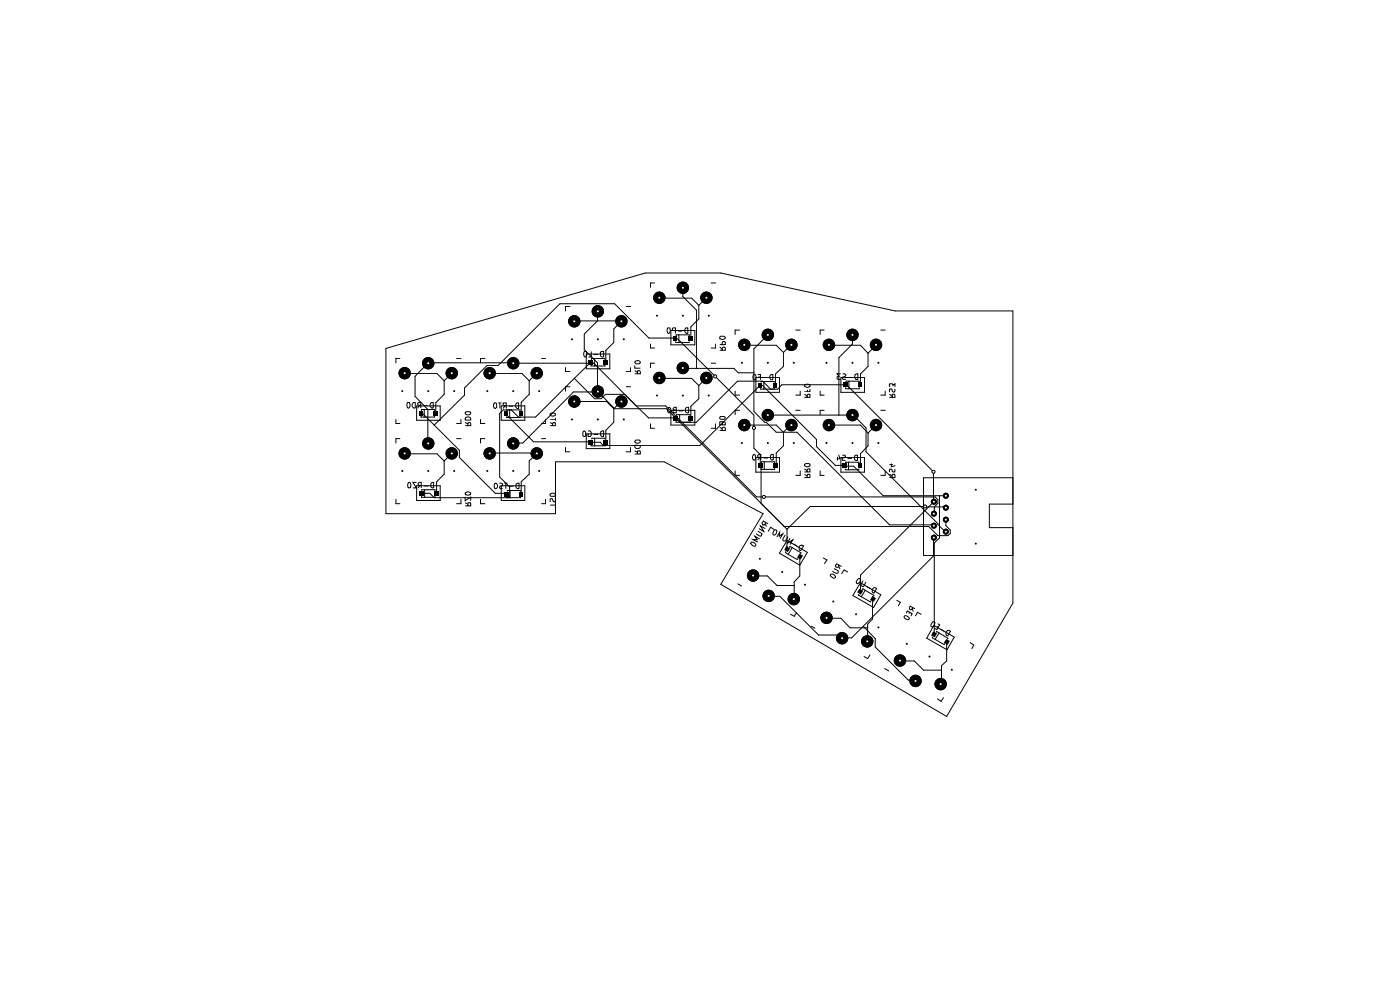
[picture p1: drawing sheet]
<svg xmlns="http://www.w3.org/2000/svg" width="297mm" height="210mm" viewBox="0 0 297 210" stroke-linecap="round" stroke-linejoin="round" font-family="sans-serif">
<g fill="none" stroke="#000" stroke-width=".21">
<path d="M81.9 73.9l55-16h16l37 8.1h25v61.9l-14.1 24.1-47.9-28.1 9-14.9-21-11h-23v11h-36zM84.8 76h-.8v1M85.8 79.2h6.9l1.5 1.6M95.8 79.2l-1.6 1.6M96.9 76h.9M102.9 76h-1v1M103.9 79.2h6.8l1.6 1.6M108.9 77h.1M108.9 77h-18.1l-2.7 2.8v4.3l2.7 2.8v7.2M108.9 77h17.1l9 9.1h6.2l19.3 19.3h37.9l.6 .6v.8l-.8 .7-.1 1.5M113.9 79.2l-1.6 1.6M114.9 76h.8"/>
<path d="M120 78v.8h.9M120.9 65h-.9v1M121.8 68.2h10l-1.6 1.6v2.8l-1.7 1.7v2.6M123.9 74.6l.1-.1a.59 .59 0 0 1 .5 .4 .59 .59 0 0 1-.1 .7l-.2 .1-.3-.1zM124.4 75.1h5v3.1h-5zM125.3 76.9l-3.5 3.4M125.4 77.5v.1h3v-.1M125.4 74.5v1.2h-.6M125.5 76.3v-.3h2.9v.3M125.9 75.2h1M126.2 76v1.6M126.8 66l-.1 2.1-2.8 2.8v3.3l2.8 2.8 .1 6.1"/>
<path d="M127.5 74.5h.6v1.2h-.4l-.3-.3v-.6zM132.8 65h1M133.8 78v.8h-1M134.7 79.3h1.1v-.6h-.5v.6M134.7 77.5v.6h1.1M134.7 78.6l.6 .4M134.7 76.7l.2-.1a.65 .65 0 0 1 .9 .2l-.2 .4h-.7l-.2-.3zM138 73v.8h.9M138.9 60h-.9v1M138.9 77h-.9v1M139.9 63.2h6.8l1.5 1.6M141.6 69.6h.1a.59 .59 0 0 1 .5 .3 .59 .59 0 0 1-.1 .7l-.2 .1-.3-.1z"/>
<path d="M142.3 70.1h5.1v3h-5.1zM143.3 70.1h-.6l-.1-.4 .2-.1h.5v1.1M143.3 72.5v.1h2.9v-.1M143.4 71.2v-.2h2.8v.2M143.9 70.2h.8M144 71v1.6M144.9 61v1.9l2.8 2.9v12.3M144.9 78.1h10.8l.9 1h3.3M145.5 69.6h.4v1.1a.66 .66 0 0 1-.6-.4 .66 .66 0 0 1 .2-.7zM148.2 64.8v2.8l-1.6 1.7v2.4l-.2 .2M149.9 63.2l-1.7 1.6M150.9 60h.9"/>
<path d="M150.9 77h.9M151.5 79.6h.4v.5h-.4zM151.8 73v.8h-.9M152.7 74.3h1.2l-.1-.6h-.5l-.1 .6M152.7 73.1h1.2l-.1-.6h-.5l-.1 .6M152.7 71.5l.2-.2h.7l.3 .3a.71 .71 0 0 1-1.2 .2zM152.7 73.6l.5 .4M156.9 70h-.9v.9M157.9 73.1l6.8 .1 1.5 1.6M159.8 79.5h.1a.6 .6 0 0 1 .6 .4 .6 .6 0 0 1-.3 .7l-.4-.1zM160.7 79.5h.6v1.1M160.9 80h.4"/>
<path d="M162.9 71l-3 3v13.3l2.3 2.3h.4l2.1 2.1h4.4l19.6 19.6h9.3l.1 .2M163.5 79.5h.5v1.1h-.5l-.1-.3-.1-.3zM166.2 74.8v2.9l-1.7 1.6-.1 2.4M167.9 73.1l-1.7 1.7M168.8 70h1M174.8 70h-.8v.9M175.8 73.1l6.7 .1 1.6 1.7M178.3 79.3h-.7l.4 .5-.4 .2v.3l.2 .2 .5-.1M178.8 79.4l.4-.1 .2 .2v.3l-.6 .2v.4l.6 .1M180.8 71v2l-2.8 2.9v12.2M181.4 79.5l.6-.2v1.2h-.4l-.2-.2zM184.1 74.9v2.8l-1.6 1.6v2.3"/>
<path d="M185.8 73.1l-1.7 1.8M186.9 70h.9M84 89v.8h.8M84.8 93h-.8v1M85.8 96.2l6.9 .1 1.5 1.5M86.4 85.5l.1-.1a.59 .59 0 0 1 .5 .3 .59 .59 0 0 1-.1 .7l-.2 .2-.3-.2zM87.7 85.4h.4v1.2a.66 .66 0 0 1-.7-.5 .66 .66 0 0 1 .3-.7zM88.4 86.1h5v3.1h-5zM89 86l-.4 .6M89.2 87.7h.5l2.4 2.5M89.3 86l-.6-.1-.1-.3 .2-.2h.5v1.2M89.3 88.3v.2h2.9v-.2"/>
<path d="M89.4 87.1v-.2h2.8v.2M90 86.9v1.6M91.5 85.4h.4v1.2a.66 .66 0 0 1-.7-.5 .66 .66 0 0 1 .3-.7zM92.1 90.2l6.4-6.4v-1.5l4.8-4.7h2.4l13.1-13.2h11.6l7.3 7.3h5.5l.1 .2h.5l16.1 16.2v7l1.4 1.3v2.3l.2 .2v7.9l5.5 5.5M92.1 90.2l5.3 5.3v1.5l7.7 7.6h2.3v.2M94.2 80.8v2.8l-1.7 1.8-.1 2.3M94.2 97.8v2.8l-1.6 1.6v2.3l-.1 .1M95.8 96.2l-1.6 1.6M96.9 93h.9M97.8 89v.8h-.9M98.7 90.3h1.2l-.1-.6h-.5v.6M98.7 89.6l.6 .4"/>
<path d="M98.8 87.4l.8-.1 .3 .4a.64 .64 0 0 1-.7 .3 .64 .64 0 0 1-.5-.4zM98.8 88.5h.9l.2 .6h-1.2zM101.9 89v.8h1M102.9 93h-1v1M103.9 96.2h10l-1.6 1.6v2.8l-1.7 1.6v2.6M104.9 85.5h.3l.2 .1v.8l-.3 .3a.71 .71 0 0 1-.2-1.2zM105.7 85.5h.7M106 85.5v1.2M106.3 86.1h5v3.1h-5zM107.1 86.1l-.4 .6M107.4 87.8l5.8 5.9 14.1 .1 .6 .7h20.6l12.8-12.8 .5 .1 11.4 11.4v1.5l4 4 3.9 .2 6.3 6.3h13.3M107.4 86.1l-.6-.1v-.5h.6v1.2"/>
<path d="M107.4 88.4v.2h2.9v-.2M107.5 86.9v.3M108 86.1h.8M108.1 86.9v1.7M109.6 85.5h.4v1.2a.66 .66 0 0 1-.6-.5 .66 .66 0 0 1 .2-.7zM110.3 87.2v-.3h-3.5l-.8 .8v13.5l2.1 2.1v2.1l-.2 .2M112.3 80.8v2.8l-1.7 1.7-.1 2.5M114.9 93h.8M115.7 89v.8h-.8M116.7 90.3h1.1v-.6h-.5l-.1 .6M116.7 87.8l.1-.1a.59 .59 0 0 1 .6-.2 .59 .59 0 0 1 .4 .6l-.4 .2-.6-.1zM116.7 89.6l.5 .4"/>
<path d="M116.7 88.9h1.1M117.8 88.6v.7M120 94.9v.9h.9M120.9 82h-.9v1M121.8 80.3l4.4 4.3h1.3l.9-1h4.1l5.1 5h5.7l.2 .2M121.8 80.3l-8.2 8.2h-3.6l-1.5-1.6M121.8 85.2h6.9l1.5 1.5M123.7 91.6l.2-.2 .3 .2v.8l-.1 .2-.4-.2zM124.4 92h5v3.2h-5zM124.8 91.5l.3-.1 .3 .3v.6l-.1 .3h-.5v-.5h.1M125.4 94.3v.3h3v-.3M125.6 93.1v-.1h2.8v.1"/>
<path d="M125.9 92.2h1M126.2 93v1.6M126.8 83.1l3.6 3.6h11l25 25h30.6l2 1.9h2.1l.5-.4v-.8l-.9-.9v-1.3M126.8 83.1h-5.1l-10.8 10.9-2 .1M127.5 91.6l.6-.2v1.2h-.5l-.1-.2zM128.5 93.7h.1M130.2 86.7v2.9l-1.7 1.7v2.4M131.8 85.2l-1.6 1.5M132.8 82h1M133.8 94.9v.9h-1M134.7 96.3h1.1v-.7l-.5 .1v.6M134.7 93.6l.2-.3h.7l.2 .3a.62 .62 0 0 1-.5 .4 .62 .62 0 0 1-.6-.4z"/>
<path d="M134.7 95.6l.6 .4M135.8 94.4a.45 .45 0 0 1-.2 .7h-.7a.45 .45 0 0 1-.2-.7h.5v.2M138 89.9v.9h.9M139.9 80.2l6.8 .1 1.5 1.5M141.8 86.5l.2-.1 .3 .3v.6l-.4 .3a.74 .74 0 0 1-.1-1.1zM142.3 87h5.1v3.2h-5.1zM143 87l-.2 .1v.4l.2 .1h.5v-1.2h-.5l-.2 .3 .1 .2 .6 .1M143.5 88.1v-.1h2.9v.1M144 87.2h.9M144.2 88v1.6M145.5 86.6l.6-.2v1.2h-.3l-.4-.3zM146.4 89.3v.3"/>
<path d="M148.2 81.8v2.8l-1.6 1.6v2.5M149.9 80.2l-1.7 1.6M151.8 89.9v.9h-.9M152.7 91.3h1.2v-.5l-.2-.2h-.3l-.2 .2v.5M152.7 88.5l.2-.2h.7l.3 .4-.3 .2h-.7zM152.7 90.6l.5 .4M153.3 89.7l-.1-.3-.5 .1v.6h1.2v-.4l-.3-.3-.2 .1-.1 .6M156 83v.8h.9M156 99.9v.9h.9M156.9 87h-.9v1M157.9 90.2h6.8l1.5 1.5M159.7 90.5h.4v.5h-.4z"/>
<path d="M159.8 96.5l.2-.1a.81 .81 0 0 1 .1 1.2h-.3l-.2-.4zM160.4 80.1h5v3.1h-5zM160.4 97h5v3.2h-5zM161.2 97.1l-.5 .5M161.4 82.4v.1h3.6l.9-.9h13.7l18.4 18.5 .1 6.3-15.6 15.6v3.5M161.4 97.1h-.4l-.3-.3 .3-.4h.4v1.2M161.5 81.1v-.2h2.8v.2M161.5 98.1v-.1h2.8v.1M161.9 80.1h.9M162 97.2h.9M162 80.9v1.6M162.1 98v1.6"/>
<path d="M162.9 88.1h18.1l2.7 2.7v5l15.3 15.3v.1l1.5 1.6h.2M163.5 82.5l-1.7-1.6h-5.3l-8.8 8.7h-4.3v-.3M163.5 96.6l.5-.2v1.2h-.4l-.2-.3zM164.3 82.4v.1M164.3 99.3v.3h-2.8M166.2 91.7v2.9l-1.5 1.5v2.6h-.2M167.9 90.2h-.2l-1.5 1.5M168.8 87h1M169.8 83v.8h-1M169.8 99.9v.9h-1M170.6 98.6l.3-.3h.8l.1 .2a.6 .6 0 0 1-.4 .6 .6 .6 0 0 1-.7-.3zM170.6 84.3h1.2v-.6h-.5l-.1 .6"/>
<path d="M170.6 81.7a.71 .71 0 0 1 1.2 .1 .65 .65 0 0 1-.6 .4 .65 .65 0 0 1-.6-.5zM170.6 99.4l.6 .5M170.6 83.6l.6 .4M171.3 82.7v.4M171.8 82.5v.6h-1.2M174 83v.8h.8M174 99.9v.9h.8M174.8 87h-.8v1M175.8 90.2h6.7l1.6 1.7M177.7 96.9v.8M177.9 96.5l.3 .8h-.7M178.4 80.1h5v3.1h-5z"/>
<path d="M178.4 97h5v3.2h-5zM178.7 96.6h.5l.2 .1-.1 .3-.6 .2v.4l.7 .1M179.3 81.6h.1M179.3 99.5v.1h2.9v-.1M179.4 82.2v.3h2.9v-.3M179.4 98.2v-.2h2.8v.2M179.5 81v-.1h2.8v.1M179.8 97.2h.9M180 80h.8M180 98v1.6M180.1 80.9v1.6M180.8 88.1h.1"/>
<path d="M181.3 96.7l.2-.1h.4v1.1h-.4l-.2-.2zM184.1 91.9v2.7l-1.6 1.7v2.4l-.1 .1M185.8 90.2h.1M185.8 90.2l-1.7 1.7M186.9 87h.9M187.8 83v.8h-.9M187.8 99.9v.9h-.9M188.7 84.3h1.2l-.1-.6h-.5v.6M188.7 98.5h.7M188.7 83.6l.6 .4M188.8 82.1v-.7h.5l.1 .3 .5-.3v.7M189.1 98.3v.7l.8-.2"/>
<path d="M189.8 99.5v.6h-.4l-.3-.6h-.3v.6M189.8 82.5l.1 .4-.3 .3-.3-.3-.2-.4h-.3v.7M197.8 99.9h.4v.4h-.4zM84 105.9v.9h.8M86.7 102.3a.62 .62 0 0 1 .5 .6 .62 .62 0 0 1-.5 .6 .78 .78 0 0 1 0-1.2zM88.3 102.3h-.7l.7 1.2h-.7M88.4 103h5v3.2h-5zM89.1 103l-.4 .5M89.3 104.6h1.9l.9 1h18.3v-.2M89.4 103h-.5l-.2-.3 .2-.4h.5v1.2M89.4 105.2v.3h2.9v-.3M89.5 104.1v-.2h2.8v.2"/>
<path d="M90 103.1h.9M90.1 103.9v1.6M91.5 102.5l.5-.2v1.2l-.6-.3zM97.8 105.9v.9h-.9M98.7 107.3h1.2l-.1-.7-.5 .1v.6M98.7 105.4v.8l1.2-.8v.8M98.7 104.6a.67 .67 0 0 1 .6-.3 .67 .67 0 0 1 .6 .5 .78 .78 0 0 1-1.2 0zM98.7 106.6l.6 .4M101.9 105.9v.9h1M104.9 102.6l.3-.1a.64 .64 0 0 1 .4 .6 .64 .64 0 0 1-.5 .6l-.2-.3zM106 102.6l.4-.1 .2 .2-.1 .3-.5 .2v.4h.6M106.3 103h5v3.2h-5z"/>
<path d="M107 102.5h.7M107.3 102.5v1.2M107.5 105.4v.2M107.6 104.2v-.1h2.8v.1M108 103.2h.9M108.2 104.1v1.5M109.5 102.7l.6-.2v1.2l-.6-.2zM115.7 105.9v.9h-.8M116.7 104.8h.1a.56 .56 0 0 1 .6-.2 .56 .56 0 0 1 .4 .5l-.2 .2h-.7l-.2-.2zM116.7 107.1h1.1M117.8 105.8v.5l-.2 .2-.2-.1-.3-.6h-.3l-.1 .7M117.8 106.8v.7"/>
<path d="M159.4 115a.76 .76 0 0 1 .9 .8h-.6l-.5-.5zM160.7 112.6l.9 .6 .1 .1-.2 .4h-.3l-.8-.5M161 112.1l1 .6-.7-1.2 1 .6M161.2 114.3l-1.1-.6 .6 .8-1-.1 1 .6M161.8 105.2h.5v.4h-.5zM162.3 111.1l.3 .6M162.4 110.9l-.1 .4h-.5l-.1-.3 .2-.5 1 .6M164.1 112.6l.4-.2 .3 .2-.2 .6-.2 .3-.4-.2zM164.3 112.3l-.8-.5-.5 .9M164.8 113.9l.6-1-.1 .8 .8-.5-.6 1.1M166.6 113.5l-.5 .8 .1 .4 .4 .1 .6-1M166.7 117l-.1 .2 .6 .4"/>
<path d="M167 114.6l4.3 2.6-1.6 2.7-4.3-2.6zM167 112.3v4.2M167.2 117.6l2 1.1v-.2M167.5 116.1l.1-.2 .5 .3M167.6 114.2l-.5 1 1.1-.7-.6 1M168.1 116.2l-.9 1.4M168.1 116.2l1.8 1.1-.1 .1M168.4 115.4l.7 .5M169.6 115.9l.4-.3 .5 .2-.6 1-.4-.3zM169.7 118v4.2l-1.2 1.2-.1 3.7M170.6 101.3h1.2l-.1-.7h-.4l-.1 .7M170.6 100.1h1.2v-.6h-.5l-.1 .6"/>
<path d="M170.6 100.6l.6 .4M174.7 118.4l.7 .4-.5 .7M178 119.8l-.2 .6-.5-.1-.1-.2 .3-.5 1 .6M188.7 101.3h1.2l-.1-.7-.5 .1v.6M188.7 100.6l.6 .4M196.1 107.2h.4v.5h-.4zM198.1 114l-.1 3.9-17.3 17.4-2.1 .1-.6-.7h-4.4l-8.2-8.2-2.3-.1M199.3 105.2v8.9l-1.1 1-.1 19.4M200.7 107.7l-.2-.2-4.2-.1h-24.4l-4.9 4.9M214.9 101.3h-19v16.6h19M214.9 106.9h-5v5h5M156.5 123.9l.8 .4"/>
<path d="M159.8 122.1l3 .1 2 2h3.7M169 130l-.5 .7-.8-.4M172.1 132.8l.8 .5M175.3 131.1h3.1l1.9 2.1h3.8M176.3 121.8l.7 .2 .2 .5a.64 .64 0 0 1-.7 0 .64 .64 0 0 1-.3-.6zM176.9 120.6l.9 .4a.36 .36 0 0 1 0 .4 .36 .36 0 0 1-.4 .2l-.8-.4M177.9 120.1l.3 .6M179.8 121.3l-.7-.4-.5 .8M181.9 123l.3-.3h.2a.65 .65 0 0 1 0 .8 .65 .65 0 0 1-.7 .2l-.1-.3zM182.2 126.1l-.1 .1 .6 .4M182.5 123.6l4.4 2.6-1.6 2.7-4.4-2.6zM182.7 126.6l2 1.1v-.2"/>
<path d="M183 125v-.1l.6 .3M183.1 123.1l-.4 .9 .2 .4 .4-.1 .4-.8M183.1 132.8l2.6 2.7v1.7l7 7.1h1.4l.1 .1M183.6 125.2l-.9 1.4M183.6 125.2l1.8 1.1-.1 .2M183.9 124.4l.7 .4M184.6 138.9l-.5 .8-.8-.4M185.2 127.1l-.1 4.2-1 1.1-.1 3.7M185.3 124.8l.4-.1 .3 .1-.6 1.1-.4-.4v-.5zM190.2 127.3l.8 .5-.4 .7M192 130.6l.7 .2 .2 .5a.72 .72 0 0 1-1.1-.5zM192.2 130.1l.3-.5 1 .6-.3 .5"/>
<path d="M193 129.8l-.2 .4M193.5 129.1l.3 .6M193.7 128.9l-.4 .4-.4-.1 .2-.6 1 .6M195.4 130.3l-.8-.4-.4 .7M197.8 131.9h.4l.1 .3-.1 .5-.3 .3h-.2a.66 .66 0 0 1 .1-1.1zM197.9 135.1l-.1 .2 .6 .3M198.1 132.7l4.3 2.4-1.5 2.7-4.3-2.4zM198.4 135.6l1.9 1.1 .1-.1M198.6 134.1l.1-.2 .5 .4M198.8 132.9l.3 .2M198.9 132.3l.4 .2-.5 1.1-.5-.3M199.2 134.3l-.8 1.3"/>
<path d="M199.2 134.3l1.9 1.1-.1 .1M199.5 133.5l.8 .4M200.8 134a.52 .52 0 0 1 .8-.1l-.6 1-.3-.2zM200.8 136.1v4.1l-1.1 1v3.8l-.1 .1M205.8 136.3l.8 .5-.4 .8M187.7 141.8l.8 .5M190.9 140.1l3.1 .1 1.9 2h3.8M200.1 148l-.5 .8-.7-.6"/>
</g>
<g fill="#000">
<path d="M121.2 71.8l.3 .2-.1 .2-.3-.2zM124.9 76.4h.9v.9h-.9zM126.7 71.8l.3 .2-.1 .2-.3-.2zM128 76.4h.9v.9h-.9zM132.2 71.8l.3 .2-.1 .2-.3-.2zM139.3 66.8l.3 .2-.1 .2-.4-.2zM142.8 71.4h.9v.9h-.9zM144.8 66.8l.3 .2-.1 .2-.4-.2zM146 71.4h.9v.9h-.9zM150.3 66.8l.3 .2-.1 .2-.3-.2zM157.3 76.8l.3 .2-.1 .1-.3-.1zM162.8 76.8l.3 .2-.1 .1-.3-.1z"/>
<path d="M168.3 76.8l.3 .2-.1 .1-.3-.1zM175.2 76.8l.4 .2-.2 .1-.3-.1zM180.7 76.8l.4 .2-.2 .1-.3-.1zM186.2 76.8l.4 .2-.2 .1-.3-.1zM85.2 99.7l.4 .2-.2 .2-.3-.2zM85.2 82.8l.4 .2-.2 .2-.3-.2zM88.8 87.2h.9v.9h-.9zM90.7 99.7l.4 .2-.2 .2-.3-.2zM90.7 82.8l.4 .2-.2 .2-.3-.2zM91.9 87.2h1v.9h-1zM96.2 99.7l.4 .2-.2 .2-.3-.2zM96.2 82.8l.4 .2-.2 .2-.3-.2z"/>
<path d="M103.3 99.7l.3 .2-.1 .2-.3-.2zM103.3 82.8l.3 .2-.1 .2-.3-.2zM106.9 87.3h.9v.9h-.9zM108.8 99.7l.3 .2-.1 .2-.3-.2zM108.8 82.8l.3 .2-.1 .2-.3-.2zM110.1 87.3h.8v.9h-.8zM114.3 99.7l.3 .2-.1 .2-.3-.2zM114.3 82.8l.3 .2-.1 .2-.3-.2zM121.2 88.8l.3 .2-.1 .2-.3-.2zM124.9 93.3h.9v.9h-.9zM126.7 88.8l.3 .2-.1 .2-.3-.2zM128 93.3h.9v.9h-.9z"/>
<path d="M132.2 88.8l.3 .2-.1 .2-.3-.2zM139.3 83.7l.3 .2-.1 .2-.4-.2zM142.9 88.3h.9v.9h-.9zM144.8 83.7l.3 .2-.1 .2-.4-.2zM146 88.3h1v.9h-1zM150.3 83.7l.3 .2-.1 .2-.3-.2zM157.3 93.8l.3 .2-.1 .2-.3-.2zM160.9 81.3h.8v.9h-.8zM160.9 98.3h1v.9h-1zM162.8 93.8l.3 .2-.1 .2-.3-.2zM164 81.3h.8v.9h-.8zM164.1 98.3h.9v.9h-.9z"/>
<path d="M168.3 93.8l.3 .2-.1 .2-.3-.2zM175.2 93.8l.4 .2-.2 .2-.3-.2zM178.7 98.4h1v.9h-1zM178.8 81.2h.9v.9h-.9zM180.7 93.8l.4 .2-.2 .2-.3-.2zM181.9 98.4h.9v.9h-.9zM182 81.2h.9v.9h-.9zM186.2 93.8l.4 .2-.2 .2-.3-.2zM88.9 104.2h.9v1h-.9zM92 104.2h1v1h-1zM106.9 104.3h1v1h-1zM110.1 104.3h.9v1h-.9z"/>
<path d="M161.1 118.3l.3 .2-.1 .2-.3-.2zM166.8 115.8l.8 .5-.5 .8-.7-.4zM169.6 117.4l.7 .5-.5 .8-.7-.4zM206.9 115.1l.3 .2-.1 .2-.3-.2zM206.9 103.7l.3 .2-.1 .2-.3-.2zM165.8 121.1l.4 .2-.2 .2-.3-.2zM170.7 123.8l.3 .2-.1 .2-.3-.2zM176.7 127.4l.3 .2-.1 .2-.3-.2zM181.5 130.1l.3 .2-.1 .2-.3-.2zM182.3 124.9l.8 .4-.5 .9-.7-.6zM185.1 126.4l.7 .5-.5 .8-.7-.4zM186.2 132.9l.4 .2-.2 .2-.3-.2z"/>
<path d="M192.3 136.4l.3 .2-.1 .2-.4-.2zM197.1 139.1l.3 .2-.1 .2-.3-.2zM197.9 133.9l.9 .5-.5 .8-.8-.4zM200.7 135.5l.8 .5-.5 .8-.8-.5zM201.8 141.9l.3 .2-.1 .2-.3-.2z"/>
<circle cx="85.8" cy="79.2" r="1.31"/>
<circle cx="90.8" cy="77" r="1.31"/>
<circle cx="95.8" cy="79.2" r="1.31"/>
<circle cx="103.9" cy="79.2" r="1.31"/>
<circle cx="108.9" cy="77" r="1.31"/>
<circle cx="113.9" cy="79.2" r="1.31"/>
<circle cx="121.8" cy="68.2" r="1.31"/>
<circle cx="126.8" cy="66" r="1.31"/>
<circle cx="131.8" cy="68.2" r="1.31"/>
<circle cx="139.9" cy="63.2" r="1.31"/>
<circle cx="144.9" cy="61" r="1.31"/>
<circle cx="144.9" cy="78.1" r="1.31"/>
<circle cx="149.9" cy="63.2" r="1.31"/>
<circle cx="157.9" cy="73.1" r="1.31"/>
<circle cx="162.9" cy="71" r="1.31"/>
<circle cx="167.9" cy="73.1" r="1.31"/>
<circle cx="175.8" cy="73.1" r="1.31"/>
<circle cx="180.8" cy="71" r="1.31"/>
<circle cx="185.8" cy="73.1" r="1.31"/>
<circle cx="85.8" cy="96.2" r="1.31"/>
<circle cx="90.8" cy="94.1" r="1.31"/>
<circle cx="95.8" cy="96.2" r="1.31"/>
<circle cx="103.9" cy="96.2" r="1.31"/>
<circle cx="108.9" cy="94.1" r="1.31"/>
<circle cx="113.9" cy="96.2" r="1.31"/>
<circle cx="121.8" cy="85.2" r="1.31"/>
<circle cx="126.8" cy="83.1" r="1.31"/>
<circle cx="131.8" cy="85.2" r="1.31"/>
<circle cx="139.9" cy="80.2" r="1.31"/>
<circle cx="149.9" cy="80.2" r="1.31"/>
<circle cx="157.9" cy="90.2" r="1.31"/>
<circle cx="162.9" cy="88.1" r="1.31"/>
<circle cx="167.9" cy="90.2" r="1.31"/>
<circle cx="175.8" cy="90.2" r="1.31"/>
<circle cx="180.8" cy="88.1" r="1.31"/>
<circle cx="185.8" cy="90.2" r="1.31"/>
<circle cx="198.1" cy="106.4" r=".64"/>
<circle cx="198.1" cy="114" r=".64"/>
<circle cx="198.1" cy="111.5" r=".64"/>
<circle cx="198.1" cy="109" r=".64"/>
<circle cx="200.7" cy="110.2" r=".64"/>
<circle cx="200.7" cy="112.8" r=".64"/>
<circle cx="200.7" cy="107.7" r=".64"/>
<circle cx="200.7" cy="105.2" r=".64"/>
<circle cx="159.8" cy="122.1" r="1.31"/>
<circle cx="163.1" cy="126.4" r="1.31"/>
<circle cx="168.4" cy="127.1" r="1.31"/>
<circle cx="175.3" cy="131.1" r="1.31"/>
<circle cx="178.6" cy="135.4" r="1.31"/>
<circle cx="184" cy="136.1" r="1.31"/>
<circle cx="190.9" cy="140.1" r="1.31"/>
<circle cx="194.2" cy="144.4" r="1.31"/>
<circle cx="199.6" cy="145.1" r="1.31"/>
</g>
<g fill="#fff">
<path d="M200.6 112.6l.3 .2-.1 .2-.4-.2z"/>
<path d="M198 111.3l.3 .2-.1 .2-.3-.2z"/>
<path d="M200.6 110l.3 .2-.1 .2-.4-.2z"/>
<path d="M200.6 107.5l.3 .2-.1 .2-.4-.2z"/>
<path d="M200.6 105l.3 .2-.1 .1-.4-.1z"/>
<path d="M198 113.9l.3 .1-.1 .2-.3-.2z"/>
<path d="M183.9 135.9l.3 .2-.1 .1-.3-.1z"/>
<path d="M190.8 139.9l.3 .2-.1 .2-.3-.2z"/>
<path d="M199.5 144.9l.3 .2-.1 .2-.4-.2z"/>
<path d="M194.1 144.2l.3 .2-.1 .2-.3-.2z"/>
<path d="M198 108.8l.3 .2-.1 .2-.3-.2z"/>
<path d="M198 106.2l.3 .2-.1 .2-.3-.2z"/>
<path d="M185.7 73l.4 .1-.2 .2-.3-.2z"/>
<path d="M185.7 90l.4 .2-.2 .2-.3-.2z"/>
<path d="M175.2 130.9l.4 .2-.2 .1-.3-.1z"/>
<path d="M178.5 135.2l.4 .2-.2 .2-.3-.2z"/>
<path d="M159.7 121.9l.3 .2-.1 .2-.3-.2z"/>
<path d="M168.3 126.9l.3 .2-.1 .2-.3-.2z"/>
<path d="M163 126.2l.3 .2-.1 .2-.3-.2z"/>
<path d="M175.7 73l.4 .1-.1 .2-.4-.2z"/>
<path d="M180.7 70.8l.4 .2-.2 .2-.3-.2z"/>
<path d="M167.8 90l.3 .2-.1 .2-.3-.2z"/>
<path d="M157.8 90l.3 .2-.1 .2-.3-.2z"/>
<path d="M162.8 87.9l.3 .2-.1 .1-.3-.1z"/>
<path d="M175.7 90l.4 .2-.1 .2-.4-.2z"/>
<path d="M180.7 87.9l.4 .2-.2 .1-.3-.1z"/>
<path d="M149.8 63l.3 .2-.1 .1-.4-.1z"/>
<path d="M144.8 60.9l.3 .1-.1 .2-.4-.2z"/>
<path d="M167.8 73l.3 .1-.1 .2-.3-.2z"/>
<path d="M157.8 73l.3 .1-.1 .2-.3-.2z"/>
<path d="M162.8 70.8l.3 .2-.1 .2-.3-.2z"/>
<path d="M149.8 80l.3 .2-.1 .2-.4-.2z"/>
<path d="M144.8 77.9l.3 .2-.1 .1-.4-.1z"/>
<path d="M139.8 63l.3 .2-.1 .1-.3-.1z"/>
<path d="M131.7 68l.3 .2-.1 .1-.3-.1z"/>
<path d="M121.7 68l.3 .2-.1 .1-.3-.1z"/>
<path d="M126.7 65.8l.3 .2-.1 .2-.3-.2z"/>
<path d="M131.7 85l.3 .2-.1 .2-.3-.2z"/>
<path d="M126.7 82.9l.3 .2-.1 .1-.3-.1z"/>
<path d="M139.8 80l.3 .2-.1 .2-.3-.2z"/>
<path d="M95.7 96l.4 .2-.2 .2-.3-.2z"/>
<path d="M85.7 96l.4 .2-.1 .2-.4-.2z"/>
<path d="M90.7 93.9l.4 .2-.2 .1-.3-.1z"/>
<path d="M103.8 96l.3 .2-.1 .2-.3-.2z"/>
<path d="M95.7 79l.4 .2-.2 .1-.3-.1z"/>
<path d="M85.7 79l.4 .2-.1 .1-.4-.1z"/>
<path d="M90.7 76.9l.4 .1-.2 .2-.3-.2z"/>
<path d="M121.7 85l.3 .2-.1 .2-.3-.2z"/>
<path d="M113.8 96l.3 .2-.1 .2-.3-.2z"/>
<path d="M108.8 93.9l.3 .2-.1 .1-.3-.1z"/>
<path d="M113.8 79l.3 .2-.1 .1-.3-.1z"/>
<path d="M103.8 79l.3 .2-.1 .1-.3-.1z"/>
<path d="M108.8 76.9l.3 .1-.1 .2-.3-.2z"/>
<path d="M197.9 99.9l.3 .2-.1 .2-.3-.2z"/>
<path d="M161.9 105.2l.4 .2-.1 .2-.4-.2z"/>
<path d="M151.6 79.6l.3 .2-.1 .2-.3-.2z"/>
<path d="M159.8 90.6l.3 .2-.1 .1-.3-.1z"/>
<path d="M196.2 107.3l.3 .1-.1 .2-.4-.2z"/>
</g>
</svg>
